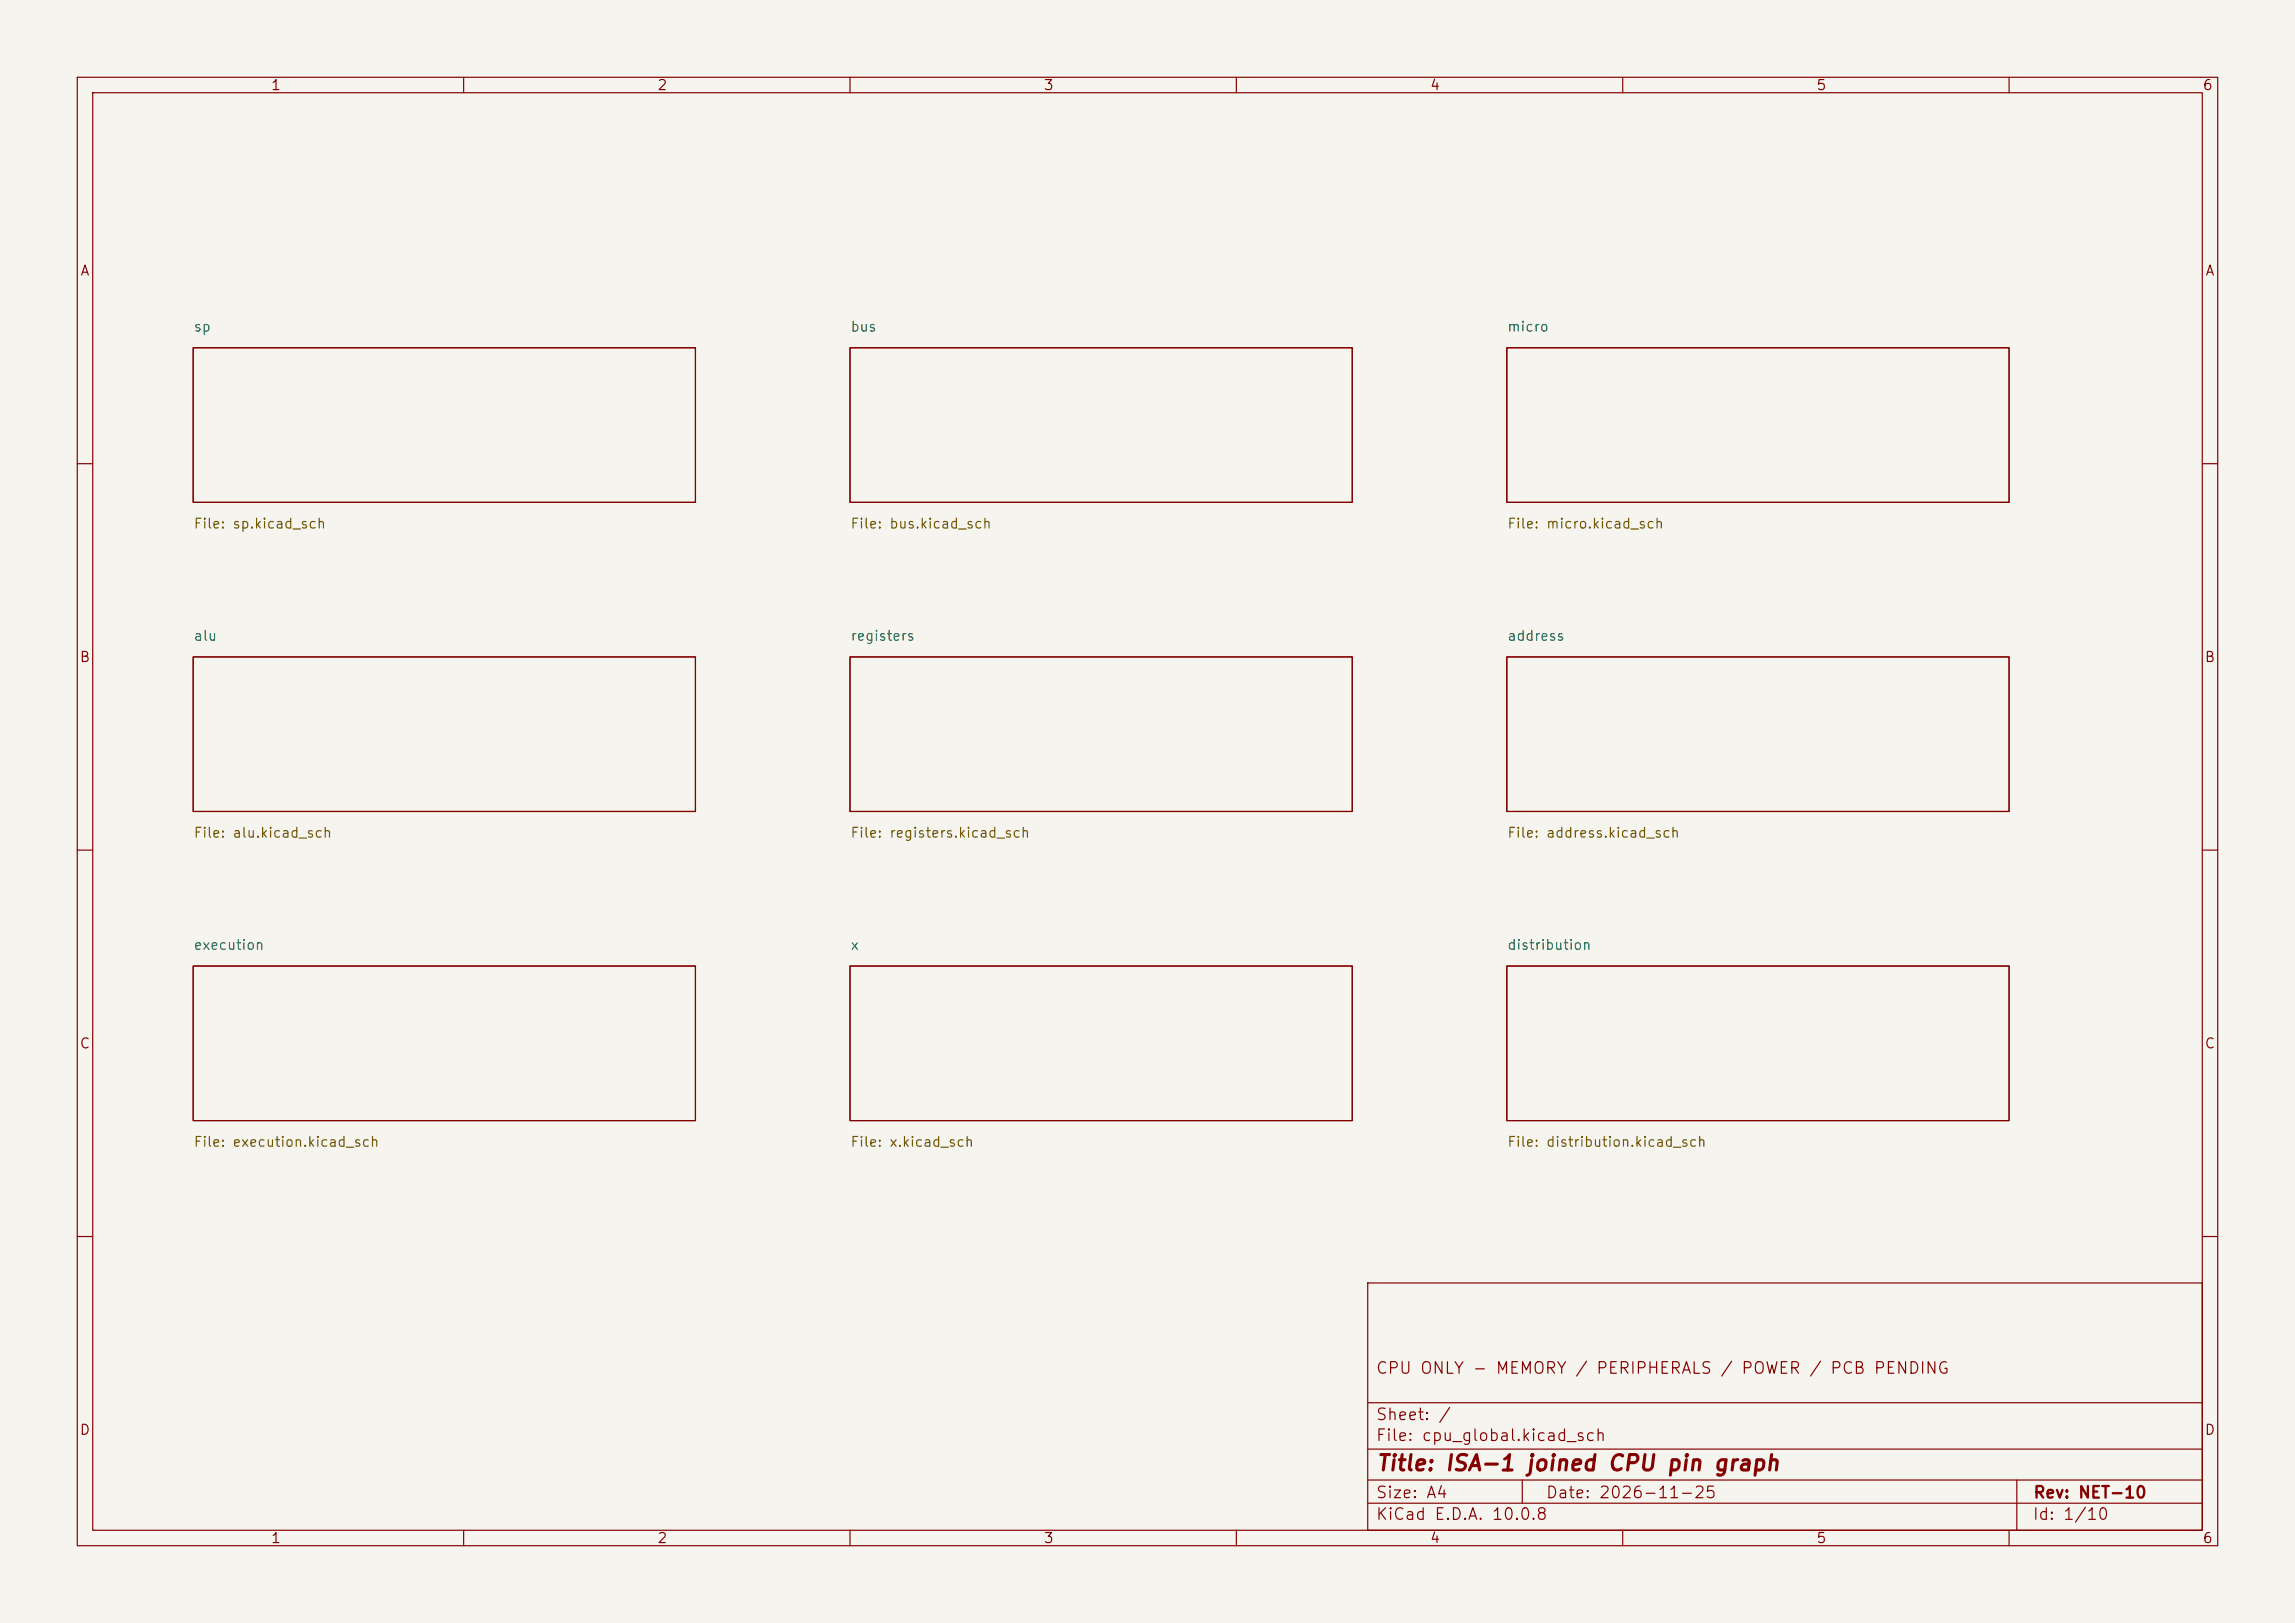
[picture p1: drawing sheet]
<svg xmlns="http://www.w3.org/2000/svg" width="297mm" height="210mm" viewBox="0 0 297 210" stroke-linecap="round" stroke-linejoin="round" font-family="sans-serif">
<defs><g id="words">
<text font-size="2" fill="#840000" x="178" y="190.8">Title: ISA-1 joined CPU pin graph</text>
<g font-size="1.5" fill="#840000">
<text x="178" y="178.1">CPU ONLY - MEMORY / PERIPHERALS / POWER / PCB PENDING</text>
<text x="178" y="184.1">Sheet: /</text>
<text x="178" y="186.8">File: cpu_global.kicad_sch</text>
<text x="178" y="197">KiCad E.D.A. 10.0.8</text>
<text x="178" y="194.2">Size: A4</text>
<text x="200" y="194.2">Date: 2026-11-25</text>
<text x="263" y="197">Id: 1/10</text>
<text x="263" y="194.2">Rev: NET-10</text>
</g>
<g font-size="1.3" fill="#840000">
<text x="35" y="12">1</text>
<text x="85" y="12">2</text>
<text x="135" y="12">3</text>
<text x="185" y="12">4</text>
<text x="235" y="12">5</text>
<text x="285" y="12">6</text>
<text x="10.3" y="36">A</text>
<text x="285.3" y="36">A</text>
<text x="10.2" y="86">B</text>
<text x="285.2" y="86">B</text>
<text x="10.2" y="136">C</text>
<text x="285.2" y="136">C</text>
<text x="10.2" y="186">D</text>
<text x="285.2" y="186">D</text>
<text x="35" y="200">1</text>
<text x="85" y="200">2</text>
<text x="135" y="200">3</text>
<text x="185" y="200">4</text>
<text x="235" y="200">5</text>
<text x="285" y="200">6</text>
</g>
<g font-size="1.3" fill="#006464">
<text x="25" y="43.2">sp</text>
<text x="110" y="43.2">bus</text>
<text x="195" y="43.2">micro</text>
<text x="25" y="83.2">alu</text>
<text x="110" y="83.2">registers</text>
<text x="195" y="83.2">address</text>
<text x="25" y="123.2">execution</text>
<text x="110" y="123.2">x</text>
<text x="195" y="123.2">distribution</text>
</g>
<g font-size="1.3" fill="#725600">
<text x="25" y="68.7">File: sp.kicad_sch</text>
<text x="110" y="68.7">File: bus.kicad_sch</text>
<text x="195" y="68.7">File: micro.kicad_sch</text>
<text x="25" y="108.7">File: alu.kicad_sch</text>
<text x="110" y="108.7">File: registers.kicad_sch</text>
<text x="195" y="108.7">File: address.kicad_sch</text>
<text x="25" y="148.7">File: execution.kicad_sch</text>
<text x="110" y="148.7">File: x.kicad_sch</text>
<text x="195" y="148.7">File: distribution.kicad_sch</text>
</g>
</g></defs>
<path d="M0 0h297v210h-297z" fill="#f5f4ef" stroke="#f5f4ef" stroke-width=".13"/>
<g fill="none" stroke="#840000" stroke-width=".15">
<path d="M10 10h277v190h-277zM12 12h273v186h-273zM60 10v2M110 10v2M160 10v2M210 10v2M260 10v2M25 45h65v20h-65zM110 45h65v20h-65zM195 45h65v20h-65zM10 60h2M285 60h2"/>
<path d="M25 85h65v20h-65zM110 85h65v20h-65zM195 85h65v20h-65zM10 110h2M285 110h2M25 125h65v20h-65zM110 125h65v20h-65zM195 125h65v20h-65zM10 160h2M177 166h108v32h-108zM285 160h2M60 198v2"/>
<path d="M110 198v2M160 198v2M177 194.5h108M177 191.5h108M177 187.5h108M177 181.5h108M197 191.5v3M210 198v2M260 198v2M261 191.5v6.5"/>
</g>
<use href="#words"/>
</svg>
